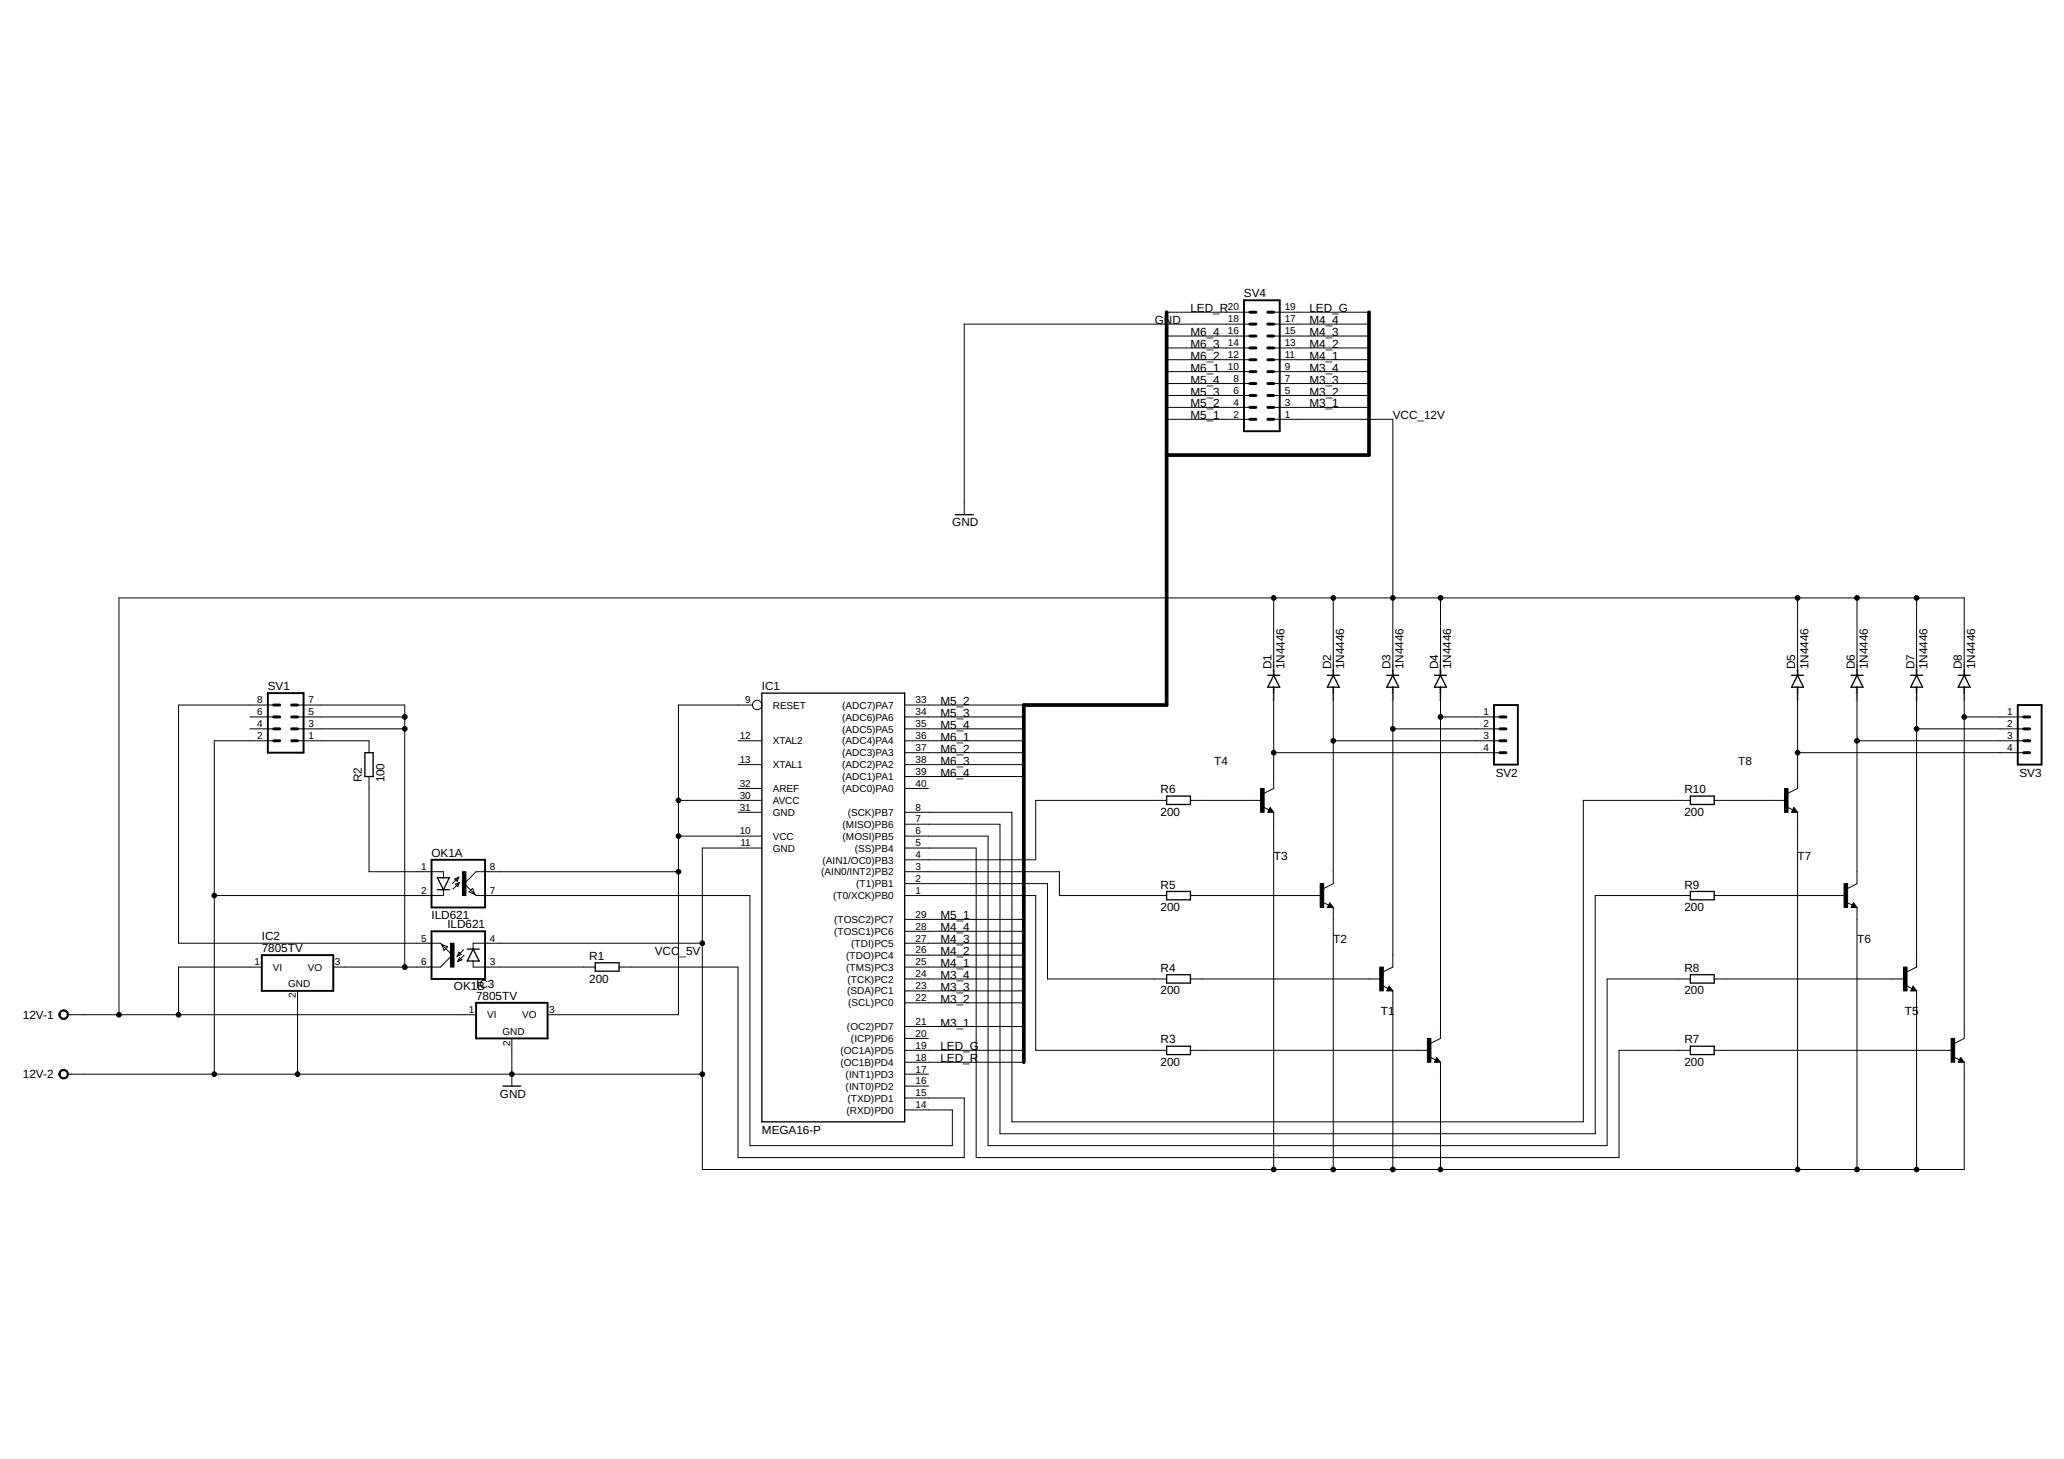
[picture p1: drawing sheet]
<svg xmlns="http://www.w3.org/2000/svg" width="297mm" height="210mm" viewBox="0 0 297 210" stroke-linecap="round" stroke-linejoin="round" font-family="sans-serif">
<defs><g id="words">
<g font-size="1.7">
<text x="166.2" y="46.6">GND</text>
<text x="171.3" y="44.9">LED_R</text>
<text x="179" y="42.7">SV4</text>
<text x="188.5" y="46.6">M4_4</text>
<text x="188.5" y="44.9">LED_G</text>
<text x="171.3" y="48.3">M6_4</text>
<text x="171.3" y="50">M6_3</text>
<text x="171.3" y="51.8">M6_2</text>
<text x="171.3" y="53.5">M6_1</text>
<text x="188.5" y="48.3">M4_3</text>
<text x="188.5" y="50">M4_2</text>
<text x="188.5" y="51.8">M4_1</text>
<text x="188.5" y="53.5">M3_4</text>
<text x="171.3" y="55.2">M5_4</text>
<text x="171.3" y="56.9">M5_3</text>
<text x="171.3" y="58.6">M5_2</text>
<text x="188.5" y="55.2">M3_3</text>
<text x="188.5" y="56.9">M3_2</text>
<text x="188.5" y="58.6">M3_1</text>
<text x="171.3" y="60.3">M5_1</text>
<text x="200.4" y="60.3">VCC_12V</text>
<text x="137.1" y="75.7">GND</text>
<text x="38.5" y="99.2">SV1</text>
<text x="109.6" y="99.2">IC1</text>
<text x="135.3" y="101.4">M5_2</text>
<text x="183" y="96.3" transform="rotate(-90 183 96.3)">D1</text>
<text x="184.9" y="96.3" transform="rotate(-90 184.9 96.3)">1N4446</text>
<text x="191.6" y="96.3" transform="rotate(-90 191.6 96.3)">D2</text>
<text x="193.4" y="96.3" transform="rotate(-90 193.4 96.3)">1N4446</text>
<text x="200.1" y="96.3" transform="rotate(-90 200.1 96.3)">D3</text>
<text x="202" y="96.3" transform="rotate(-90 202 96.3)">1N4446</text>
<text x="207" y="96.3" transform="rotate(-90 207 96.3)">D4</text>
<text x="208.9" y="96.3" transform="rotate(-90 208.9 96.3)">1N4446</text>
<text x="258.4" y="96.3" transform="rotate(-90 258.4 96.3)">D5</text>
<text x="260.3" y="96.3" transform="rotate(-90 260.3 96.3)">1N4446</text>
<text x="266.9" y="96.3" transform="rotate(-90 266.9 96.3)">D6</text>
<text x="268.8" y="96.3" transform="rotate(-90 268.8 96.3)">1N4446</text>
<text x="275.5" y="96.3" transform="rotate(-90 275.5 96.3)">D7</text>
<text x="277.4" y="96.3" transform="rotate(-90 277.4 96.3)">1N4446</text>
<text x="282.4" y="96.3" transform="rotate(-90 282.4 96.3)">D8</text>
<text x="284.2" y="96.3" transform="rotate(-90 284.2 96.3)">1N4446</text>
<text x="135.3" y="106.6">M6_1</text>
<text x="135.3" y="104.9">M5_4</text>
<text x="135.3" y="103.2">M5_3</text>
<text x="52.1" y="112.6" transform="rotate(-90 52.1 112.6)">R2</text>
<text x="55.3" y="112.6" transform="rotate(-90 55.3 112.6)">100</text>
<text x="135.3" y="111.7">M6_4</text>
<text x="135.3" y="110">M6_3</text>
<text x="135.3" y="108.3">M6_2</text>
<text x="174.7" y="110">T4</text>
<text x="215.3" y="111.7">SV2</text>
<text x="250.1" y="110">T8</text>
<text x="290.6" y="111.7">SV3</text>
<text x="167" y="117.4">200</text>
<text x="167" y="114.1">R6</text>
<text x="242.4" y="117.4">200</text>
<text x="242.4" y="114.1">R10</text>
<text x="62.1" y="123.3">OK1A</text>
<text x="183.3" y="123.7">T3</text>
<text x="258.7" y="123.7">T7</text>
<text x="167" y="131.1">200</text>
<text x="167" y="127.8">R5</text>
<text x="242.4" y="131.1">200</text>
<text x="242.4" y="127.8">R9</text>
<text x="37.7" y="137">7805TV</text>
<text x="37.7" y="135.3">IC2</text>
<text x="62.1" y="132.3">ILD621</text>
<text x="64.4" y="133.5">ILD621</text>
<text x="94.2" y="137.4">VCC</text>
<text x="97.8" y="137.4">_5V</text>
<text x="135.3" y="132.3">M5_1</text>
<text x="135.3" y="134">M4_4</text>
<text x="135.3" y="135.7">M4_3</text>
<text x="135.3" y="137.4">M4_2</text>
<text x="191.9" y="135.7">T2</text>
<text x="267.3" y="135.7">T6</text>
<text x="65.3" y="142.5">OK1IB</text>
<text x="68.5" y="143.8">7805TV</text>
<text x="69" y="142.1">C3</text>
<text x="84.8" y="141.4">200</text>
<text x="84.8" y="138.1">R1</text>
<text x="135.3" y="139.1">M4_1</text>
<text x="135.3" y="140.8">M3_4</text>
<text x="135.3" y="142.5">M3_3</text>
<text x="167" y="143.1">200</text>
<text x="167" y="139.8">R4</text>
<text x="242.4" y="143.1">200</text>
<text x="242.4" y="139.8">R8</text>
<text x="3.3" y="146.6">12V-1</text>
<text x="135.3" y="144.3">M3_2</text>
<text x="135.3" y="147.7">M3_1</text>
<text x="198.7" y="146">T1</text>
<text x="274.1" y="146">T5</text>
<text x="3.3" y="155.1">12V-2</text>
<text x="135.3" y="152.8">LED_R</text>
<text x="135.3" y="151.1">LED_G</text>
<text x="167" y="153.3">200</text>
<text x="167" y="150.1">R3</text>
<text x="242.4" y="153.3">200</text>
<text x="242.4" y="150.1">R7</text>
<text x="72" y="158">GND</text>
<text x="109.6" y="163.1">MEGA16-P</text>
</g>
<g font-size="1.4">
<text x="176.7" y="46.4">18</text>
<text x="176.7" y="44.7">20</text>
<text x="184.9" y="46.4">17</text>
<text x="184.9" y="44.7">19</text>
<text x="176.7" y="53.2">10</text>
<text x="176.7" y="51.5">12</text>
<text x="176.7" y="49.8">14</text>
<text x="176.7" y="48.1">16</text>
<text x="184.9" y="53.2">9</text>
<text x="184.9" y="51.5">11</text>
<text x="184.9" y="49.8">13</text>
<text x="184.9" y="48.1">15</text>
<text x="177.5" y="58.4">4</text>
<text x="177.5" y="56.7">6</text>
<text x="177.5" y="54.9">8</text>
<text x="184.9" y="58.4">3</text>
<text x="184.9" y="56.7">5</text>
<text x="184.9" y="54.9">7</text>
<text x="177.5" y="60.1">2</text>
<text x="184.9" y="60.1">1</text>
<text x="37" y="101.2">8</text>
<text x="44.4" y="101.2">7</text>
<text x="107.3" y="101.2">9</text>
<text x="111.2" y="102">RESET</text>
<text x="121.2" y="102">(ADC7)PA7</text>
<text x="131.8" y="101.2">33</text>
<text x="37" y="106.3">2</text>
<text x="37" y="104.6">4</text>
<text x="37" y="102.9">6</text>
<text x="44.4" y="106.3">1</text>
<text x="44.4" y="104.6">3</text>
<text x="44.4" y="102.9">5</text>
<text x="106.5" y="106.3">12</text>
<text x="111.2" y="107.1">XTAL2</text>
<text x="121.2" y="103.7">(ADC6)PA6</text>
<text x="121.2" y="105.4">(ADC5)PA5</text>
<text x="121.2" y="107.1">(ADC4)PA4</text>
<text x="131.8" y="102.9">34</text>
<text x="131.8" y="104.6">35</text>
<text x="131.8" y="106.3">36</text>
<text x="213.5" y="102.9">1</text>
<text x="213.5" y="104.6">2</text>
<text x="213.5" y="106.3">3</text>
<text x="288.9" y="102.9">1</text>
<text x="288.9" y="104.6">2</text>
<text x="288.9" y="106.3">3</text>
<text x="106.5" y="113.2">32</text>
<text x="106.5" y="109.8">13</text>
<text x="111.2" y="113.9">AREF</text>
<text x="111.2" y="110.5">XTAL1</text>
<text x="121.2" y="108.8">(ADC3)PA3</text>
<text x="121.2" y="110.5">(ADC2)PA2</text>
<text x="121.2" y="112.2">(ADC1)PA1</text>
<text x="121.2" y="114">(ADC0)PA0</text>
<text x="131.8" y="108.1">37</text>
<text x="131.8" y="109.8">38</text>
<text x="131.8" y="111.5">39</text>
<text x="131.8" y="113.2">40</text>
<text x="213.5" y="108.1">4</text>
<text x="288.9" y="108.1">4</text>
<text x="106.5" y="116.6">31</text>
<text x="106.5" y="114.9">30</text>
<text x="111.2" y="117.4">GND</text>
<text x="111.2" y="115.7">AVCC</text>
<text x="121.3" y="119.1">(MISO)PB6</text>
<text x="122" y="117.4">(SCK)PB7</text>
<text x="131.8" y="116.6">8</text>
<text x="131.8" y="118.3">7</text>
<text x="60.6" y="125.2">1</text>
<text x="70.5" y="125.2">8</text>
<text x="106.5" y="120">10</text>
<text x="106.6" y="121.8">11</text>
<text x="111.2" y="120.8">VCC</text>
<text x="111.2" y="122.5">GND</text>
<text x="118.2" y="125.9">(AIN0/INT2)PB2</text>
<text x="118.4" y="124.2">(AIN1/OC0)PB3</text>
<text x="121.3" y="120.8">(MOSI)PB5</text>
<text x="123" y="122.5">(SS)PB4</text>
<text x="131.8" y="120">6</text>
<text x="131.8" y="121.8">5</text>
<text x="131.8" y="123.5">4</text>
<text x="131.8" y="125.2">3</text>
<text x="60.6" y="128.6">2</text>
<text x="70.5" y="128.6">7</text>
<text x="119.9" y="129.4">(T0/XCK)PB0</text>
<text x="123.2" y="127.7">(T1)PB1</text>
<text x="131.8" y="126.9">2</text>
<text x="131.8" y="128.6">1</text>
<text x="60.6" y="135.5">5</text>
<text x="70.5" y="135.5">4</text>
<text x="120.1" y="132.8">(TOSC2)PC7</text>
<text x="120.1" y="134.5">(TOSC1)PC6</text>
<text x="121.8" y="137.9">(TDO)PC4</text>
<text x="122.5" y="136.2">(TDI)PC5</text>
<text x="131.8" y="132">29</text>
<text x="131.8" y="133.7">28</text>
<text x="131.8" y="135.5">27</text>
<text x="131.8" y="137.2">26</text>
<text x="36.6" y="138.9">1</text>
<text x="39.3" y="139.6">VI</text>
<text x="41.5" y="142">GND</text>
<text x="42.6" y="143.6" transform="rotate(-90 42.6 143.6)">2</text>
<text x="44.3" y="139.6">VO</text>
<text x="48.2" y="138.9">3</text>
<text x="60.6" y="138.9">6</text>
<text x="70.5" y="138.9">3</text>
<text x="121.8" y="139.6">(TMS)PC3</text>
<text x="121.9" y="143.1">(SDA)PC1</text>
<text x="122" y="141.4">(TCK)PC2</text>
<text x="131.8" y="138.9">25</text>
<text x="131.8" y="140.6">24</text>
<text x="131.8" y="142.3">23</text>
<text x="67.5" y="145.7">1</text>
<text x="70.1" y="146.5">VI</text>
<text x="72.3" y="148.9">GND</text>
<text x="75.2" y="146.5">VO</text>
<text x="79" y="145.7">3</text>
<text x="121.9" y="148.2">(OC2)PD7</text>
<text x="122.1" y="144.8">(SCL)PC0</text>
<text x="122.5" y="149.9">(ICP)PD6</text>
<text x="131.8" y="144">22</text>
<text x="131.8" y="149.2">20</text>
<text x="131.8" y="147.4">21</text>
<text x="73.4" y="150.4" transform="rotate(-90 73.4 150.4)">2</text>
<text x="120.9" y="153.4">(OC1B)PD4</text>
<text x="120.9" y="151.6">(OC1A)PD5</text>
<text x="121.7" y="155.1">(INT1)PD3</text>
<text x="131.8" y="154.3">17</text>
<text x="131.8" y="152.6">18</text>
<text x="131.8" y="150.9">19</text>
<text x="121.7" y="156.8">(INT0)PD2</text>
<text x="121.8" y="160.2">(RXD)PD0</text>
<text x="122" y="158.5">(TXD)PD1</text>
<text x="131.8" y="159.4">14</text>
<text x="131.8" y="157.7">15</text>
<text x="131.8" y="156">16</text>
</g>
<g font-size=".4">
<text x="183.4" y="100.8" transform="rotate(-90 183.4 100.8)">SpiceOrder 1</text>
<text x="183.4" y="97.4" transform="rotate(-90 183.4 97.4)">SpiceOrder 2</text>
<text x="192" y="100.8" transform="rotate(-90 192 100.8)">SpiceOrder 1</text>
<text x="192" y="97.4" transform="rotate(-90 192 97.4)">SpiceOrder 2</text>
<text x="200.6" y="100.8" transform="rotate(-90 200.6 100.8)">SpiceOrder 1</text>
<text x="200.6" y="97.4" transform="rotate(-90 200.6 97.4)">SpiceOrder 2</text>
<text x="207.4" y="100.8" transform="rotate(-90 207.4 100.8)">SpiceOrder 1</text>
<text x="207.4" y="97.4" transform="rotate(-90 207.4 97.4)">SpiceOrder 2</text>
<text x="258.8" y="100.8" transform="rotate(-90 258.8 100.8)">SpiceOrder 1</text>
<text x="258.8" y="97.4" transform="rotate(-90 258.8 97.4)">SpiceOrder 2</text>
<text x="267.4" y="100.8" transform="rotate(-90 267.4 100.8)">SpiceOrder 1</text>
<text x="267.4" y="97.4" transform="rotate(-90 267.4 97.4)">SpiceOrder 2</text>
<text x="276" y="100.8" transform="rotate(-90 276 100.8)">SpiceOrder 1</text>
<text x="276" y="97.4" transform="rotate(-90 276 97.4)">SpiceOrder 2</text>
<text x="282.8" y="100.8" transform="rotate(-90 282.8 100.8)">SpiceOrder 1</text>
<text x="282.8" y="97.4" transform="rotate(-90 282.8 97.4)">SpiceOrder 2</text>
</g>
</g></defs>
<g fill="none" stroke="#000" stroke-width=".19">
<path d="M137.5 74h2.6M109.6 99.7h20.6v61.7h-20.6zM182.5 97.2h1.7M183.3 97.2l.9 1.7h-1.7zM183.3 96.3v.9M183.3 98.9v.8M191 97.2h1.7M191.9 97.2l.8 1.7h-1.7zM191.9 96.3v.9M191.9 98.9v.8M199.6 97.2h1.7M200.4 97.2l.9 1.7h-1.7z"/>
<path d="M200.4 96.3v.9M200.4 98.9v.8M206.4 97.2h1.8M207.3 97.2l.9 1.7h-1.8zM207.3 96.3v.9M207.3 98.9v.8M257.8 97.2h1.7M258.7 97.2l.8 1.7h-1.7zM258.7 96.3v.9M258.7 98.9v.8M266.4 97.2h1.7M267.3 97.2l.8 1.7h-1.7z"/>
<path d="M267.3 96.3v.9M267.3 98.9v.8M275 97.2h1.7M275.8 97.2l.9 1.7h-1.7zM275.8 96.3v.9M275.8 98.9v.8M281.8 97.2h1.7M282.7 97.2l.8 1.7h-1.7zM282.7 96.3v.9M282.7 98.9v.8M52.5 108.3h1.2v3.4h-1.2zM167.9 114.5h3.4v1.2h-3.4z"/>
<path d="M182.8 116.5l.1 .2h-.3l.2-.4 .3 .5h-.5M243.3 114.5h3.4v1.2h-3.4zM258.2 116.5l.1 .2h-.3l.2-.4 .3 .5h-.5M62.9 126.3h1.8l-.9 1.7zM62.9 128h1.8M67.2 136.5h1.8M68.1 136.5l.9 1.8h-1.8zM85.7 138.5h3.4v1.2h-3.4zM167.9 128.2h3.4v1.3h-3.4zM191.4 130.2l.1 .2h-.3l.2-.4 .3 .5h-.5M243.3 128.2h3.4v1.3h-3.4zM266.7 130.2l.1 .2h-.2l.1-.4 .4 .5h-.5"/>
<path d="M72.4 156.3h2.6M167.9 150.5h3.4v1.2h-3.4zM167.9 140.2h3.4v1.2h-3.4zM199.9 142.2l.1 .2h-.3l.2-.4 .4 .5h-.6M206.8 152.5l.1 .2h-.3l.2-.4 .3 .4h-.5M243.3 150.5h3.4v1.2h-3.4zM243.3 140.2h3.4v1.2h-3.4zM275.3 142.2l.1 .2h-.3l.2-.4 .4 .5h-.6M282.2 152.5l.1 .2h-.3l.2-.4 .3 .4h-.5"/>
</g>
<g fill="none" stroke="#000" stroke-width=".14">
<path d="M167.9 58.6h12M167.9 56.9h12M167.9 55.2h12M167.9 53.5h12M167.9 51.8h12M167.9 50.1h12M167.9 48.3h12M167.9 44.9h12M179.9 46.6h-41.1v27.4M183.3 58.6h13.7M183.3 56.9h13.7M183.3 55.2h13.7"/>
<path d="M183.3 53.5h13.7M183.3 51.8h13.7M183.3 50.1h13.7M183.3 48.3h13.7M183.3 46.6h13.7M183.3 44.9h13.7M167.9 60.3h12M183.3 60.3h17.1v36M183.3 99.7v13.7l-1.4 .7M183.3 86v10.3M191.9 99.7v27.4l-1.4 .7M191.9 86v10.3"/>
<path d="M200.4 99.7v39.4l-1.3 .7M207.3 99.7v49.7l-1.4 .7M207.3 86v10.3M258.7 99.7v13.7l-1.4 .7M258.7 86v10.3M267.3 99.7v27.4l-1.4 .7M267.3 86v10.3M275.8 99.7v39.4l-1.4 .7M275.8 86v10.3M282.7 99.7v49.7l-1.4 .7M282.7 96.3v-10.3h-265.6v60M36 103.1h3.4"/>
<path d="M36 104.9h3.4M39.4 101.4h-13.7v34.3h37.7l.2 .2M39.4 106.6h-8.6v47.9M42.8 101.4h15.5v37.7M42.8 103.1h15.5M42.8 104.9h15.5M42.8 106.6h10.3v1.7M53.1 111.7v13.7h10.7v.9M97.6 115.1h12M106.2 106.6h3.4M106.2 110h3.4M106.2 113.4h3.4"/>
<path d="M106.2 116.9h3.4M108.3 101.4h-10.7v44.6h-18.8M130.2 101.4h17.1M130.2 103.1h17.1M130.2 104.9h17.1M130.2 106.6h17.1M130.2 108.3h17.1M130.2 110h17.1M130.2 111.7h17.1M130.2 113.4h3.4M130.2 118.6h13.7v44.5h85.7v-34.3h13.7M167.9 115.1h-18.8v8.6h-18.9"/>
<path d="M171.3 115.1h10.3M181.8 116.1l.8 .4M182.8 116.2l.5 .7h-.8zM183.3 108.3h32.6M183.3 116.9v51.4M191.9 106.6h24M200.4 104.9h15.5M207.3 103.1h8.6M243.3 115.1h-15.4v46.3h-82.3v-44.5h-15.4M246.7 115.1h10.3M257.2 116.1l.8 .4M258.2 116.2l.5 .7h-.9z"/>
<path d="M258.7 108.3h32.6M258.7 116.9v51.4M267.3 106.6h24M275.8 104.9h15.5M282.7 103.1h8.6M37.7 139.1h-12v6.9M63.6 135.9l1.5 1.5-1.7 1.7h-15.4M63.6 135.9l.8 .3-.5 .5zM63.8 128v.8h-33M65.4 126.4l.6-.2-.2 .6zM65.5 127.2l.6-.2-.2 .6zM66 126.2l-.9 .9"/>
<path d="M66 137l.4 .3-.6 .3zM66.1 127l-.9 .9M66.1 137.8l.4 .3-.6 .2zM66.7 136.6l-.9 1M66.8 137.4l-.9 .9M67.5 128.3l.5-.5 .3 .9zM68.1 138.3v.8h17.6M89.1 139.1h17.1v27.4h32.6v-8.5h-8.6M97.6 120.3h12M97.6 125.4h-29.1l-1.7 1.7 1.7 1.7h39.4v36h29.2v-5.1h-6.9M101.1 135.7h-33v.8M109.6 122h-8.5v46.3h181.6v-15.5"/>
<path d="M130.2 120.3h12v44.5h89.1v-24h12M130.2 122h10.3v44.5h92.5v-15.4h10.3M130.2 125.4h22.3v3.4h15.4M130.2 127.1h20.5v13.7h17.2M130.2 128.8h18.9v22.3h18.8M130.2 132.3h17.1M130.2 134h17.1M130.2 135.7h17.1M130.2 137.4h17.1M130.2 139.1h17.1M171.3 128.8h18.9M190.4 129.8l.8 .4"/>
<path d="M191.4 129.9l.5 .7h-.9zM191.9 130.6v37.7M246.7 128.8h18.8M265.7 129.8l.9 .4M266.7 129.9l.6 .7h-.9zM267.3 130.6v37.7M9.8 154.5h91.3M9.8 146h58.7M42.8 142.6v11.9M73.7 149.4v6.9M130.2 140.8h17.1M130.2 142.6h17.1"/>
<path d="M130.2 144.3h17.1M130.2 156.3h3.4M130.2 154.5h3.4M130.2 152.8h17.1M130.2 151.1h17.1M130.2 149.4h3.4M130.2 147.7h17.1M171.3 140.8h27.4M171.3 151.1h34.3M198.9 141.8l.9 .4M199.9 141.9l.5 .7h-.8zM200.4 142.6v25.7"/>
<path d="M205.8 152.1l.8 .4M206.8 152.1l.5 .7h-.9zM207.3 152.8v15.5M246.7 140.8h27.4M246.7 151.1h34.3M274.3 141.8l.8 .4M275.3 141.9l.5 .7h-.8zM275.8 142.6v25.7M281.2 152.1l.8 .4M282.2 152.1l.5 .7h-.9z"/>
<circle cx="109" cy="101.4" r=".68"/>
</g>
<g fill="#000" stroke="#000" stroke-width=".14">
<path d="M8.6 145.5a.69 .69 0 0 1 1.1 .1 .69 .69 0 0 1-.4 1.1 .69 .69 0 0 1-.8-.7h.1a.52 .52 0 0 1 .7-.5 .52 .52 0 0 1 .2 .8 .52 .52 0 0 1-.8-.1l-.1-.2h-.1z" fill-rule="evenodd"/>
<path d="M8.6 154.1a.69 .69 0 0 1 1.1 .1 .69 .69 0 0 1-.4 1 .69 .69 0 0 1-.8-.7h.1a.52 .52 0 0 1 .7-.5 .52 .52 0 0 1 .2 .9 .52 .52 0 0 1-.8-.2l-.1-.2h-.1z" fill-rule="evenodd"/>
<circle cx="183.3" cy="86" r=".34"/>
<circle cx="191.9" cy="86" r=".34"/>
<circle cx="200.4" cy="86" r=".34"/>
<circle cx="207.3" cy="86" r=".34"/>
<circle cx="258.7" cy="86" r=".34"/>
<circle cx="267.3" cy="86" r=".34"/>
<circle cx="275.8" cy="86" r=".34"/>
<circle cx="58.3" cy="103.1" r=".34"/>
<circle cx="58.3" cy="104.9" r=".34"/>
<circle cx="97.6" cy="115.1" r=".34"/>
<circle cx="183.3" cy="108.3" r=".34"/>
<circle cx="191.9" cy="106.6" r=".34"/>
<circle cx="200.4" cy="104.9" r=".34"/>
<circle cx="207.3" cy="103.1" r=".34"/>
<circle cx="258.7" cy="108.3" r=".34"/>
<circle cx="267.3" cy="106.6" r=".34"/>
<circle cx="275.8" cy="104.9" r=".34"/>
<circle cx="282.7" cy="103.1" r=".34"/>
<circle cx="30.8" cy="128.8" r=".34"/>
<circle cx="58.3" cy="139.1" r=".34"/>
<circle cx="97.6" cy="120.3" r=".34"/>
<circle cx="97.6" cy="125.4" r=".34"/>
<circle cx="101.1" cy="135.7" r=".34"/>
<circle cx="17.1" cy="146" r=".34"/>
<circle cx="25.7" cy="146" r=".34"/>
<circle cx="30.8" cy="154.5" r=".34"/>
<circle cx="42.8" cy="154.5" r=".34"/>
<circle cx="73.7" cy="154.5" r=".34"/>
<circle cx="101.1" cy="154.5" r=".34"/>
<circle cx="183.3" cy="168.3" r=".34"/>
<circle cx="191.9" cy="168.3" r=".34"/>
<circle cx="200.4" cy="168.3" r=".34"/>
<circle cx="207.3" cy="168.3" r=".34"/>
<circle cx="258.7" cy="168.3" r=".34"/>
<circle cx="267.3" cy="168.3" r=".34"/>
<circle cx="275.8" cy="168.3" r=".34"/>
</g>
<path d="M179 43.2h5.2v18.8h-5.2zM38.5 99.7h5.2v8.6h-5.2zM215 101.4h3.4v8.6h-3.4zM290.4 101.4h3.4v8.6h-3.4zM37.7 137.4h10.3v5.2h-10.3zM62.1 123.7h7.7v6.9h-7.7zM62.1 134h7.7v6.8h-7.7zM68.5 144.3h10.3v5.1h-10.3z" fill="none" stroke="#000" stroke-width=".28"/>
<g fill="none" stroke="#000" stroke-width=".42">
<path d="M179.9 56.9h.8M179.9 58.6h.8M179.9 53.5h.8M179.9 55.2h.8M179.9 48.3h.8M179.9 50.1h.8M179.9 51.8h.8M179.9 44.9h.8M179.9 46.6h.8M182.5 56.9h.8M182.5 58.6h.8M182.5 53.5h.8"/>
<path d="M182.5 55.2h.8M182.5 48.3h.8M182.5 50.1h.8M182.5 51.8h.8M182.5 44.9h.8M182.5 46.6h.8M179.9 60.3h.8M182.5 60.3h.8M39.4 103.1h.9M39.4 104.9h.9M39.4 106.6h.9M39.4 101.4h.9"/>
<path d="M42 103.1h.8M42 104.9h.8M42 106.6h.8M42 101.4h.8M215.9 103.1h.8M215.9 104.9h.8M215.9 106.6h.8M215.9 108.3h.8M291.3 103.1h.8M291.3 104.9h.8M291.3 106.6h.8M291.3 108.3h.8"/>
</g>
<path d="M181.4 113.4h.5v3.5h-.5zM256.8 113.4h.5v3.5h-.5zM64.8 135.7h.5v3.4h-.5zM66.5 125.4h.6v3.4h-.6zM190 127.1h.5v3.5h-.5zM198.6 139.1h.5v3.5h-.5zM265.4 127.1h.5v3.5h-.5zM273.9 139.1h.5v3.5h-.5zM205.4 149.4h.5v3.4h-.5zM280.8 149.4h.5v3.4h-.5z" fill="#000" stroke="#000" stroke-width=".14"/>
<path d="M167.9 44.9v56.5h-20.6v51.4M197 44.9v20.6h-29.1" fill="none" stroke="#000" stroke-width=".53"/>
<use href="#words"/>
</svg>
